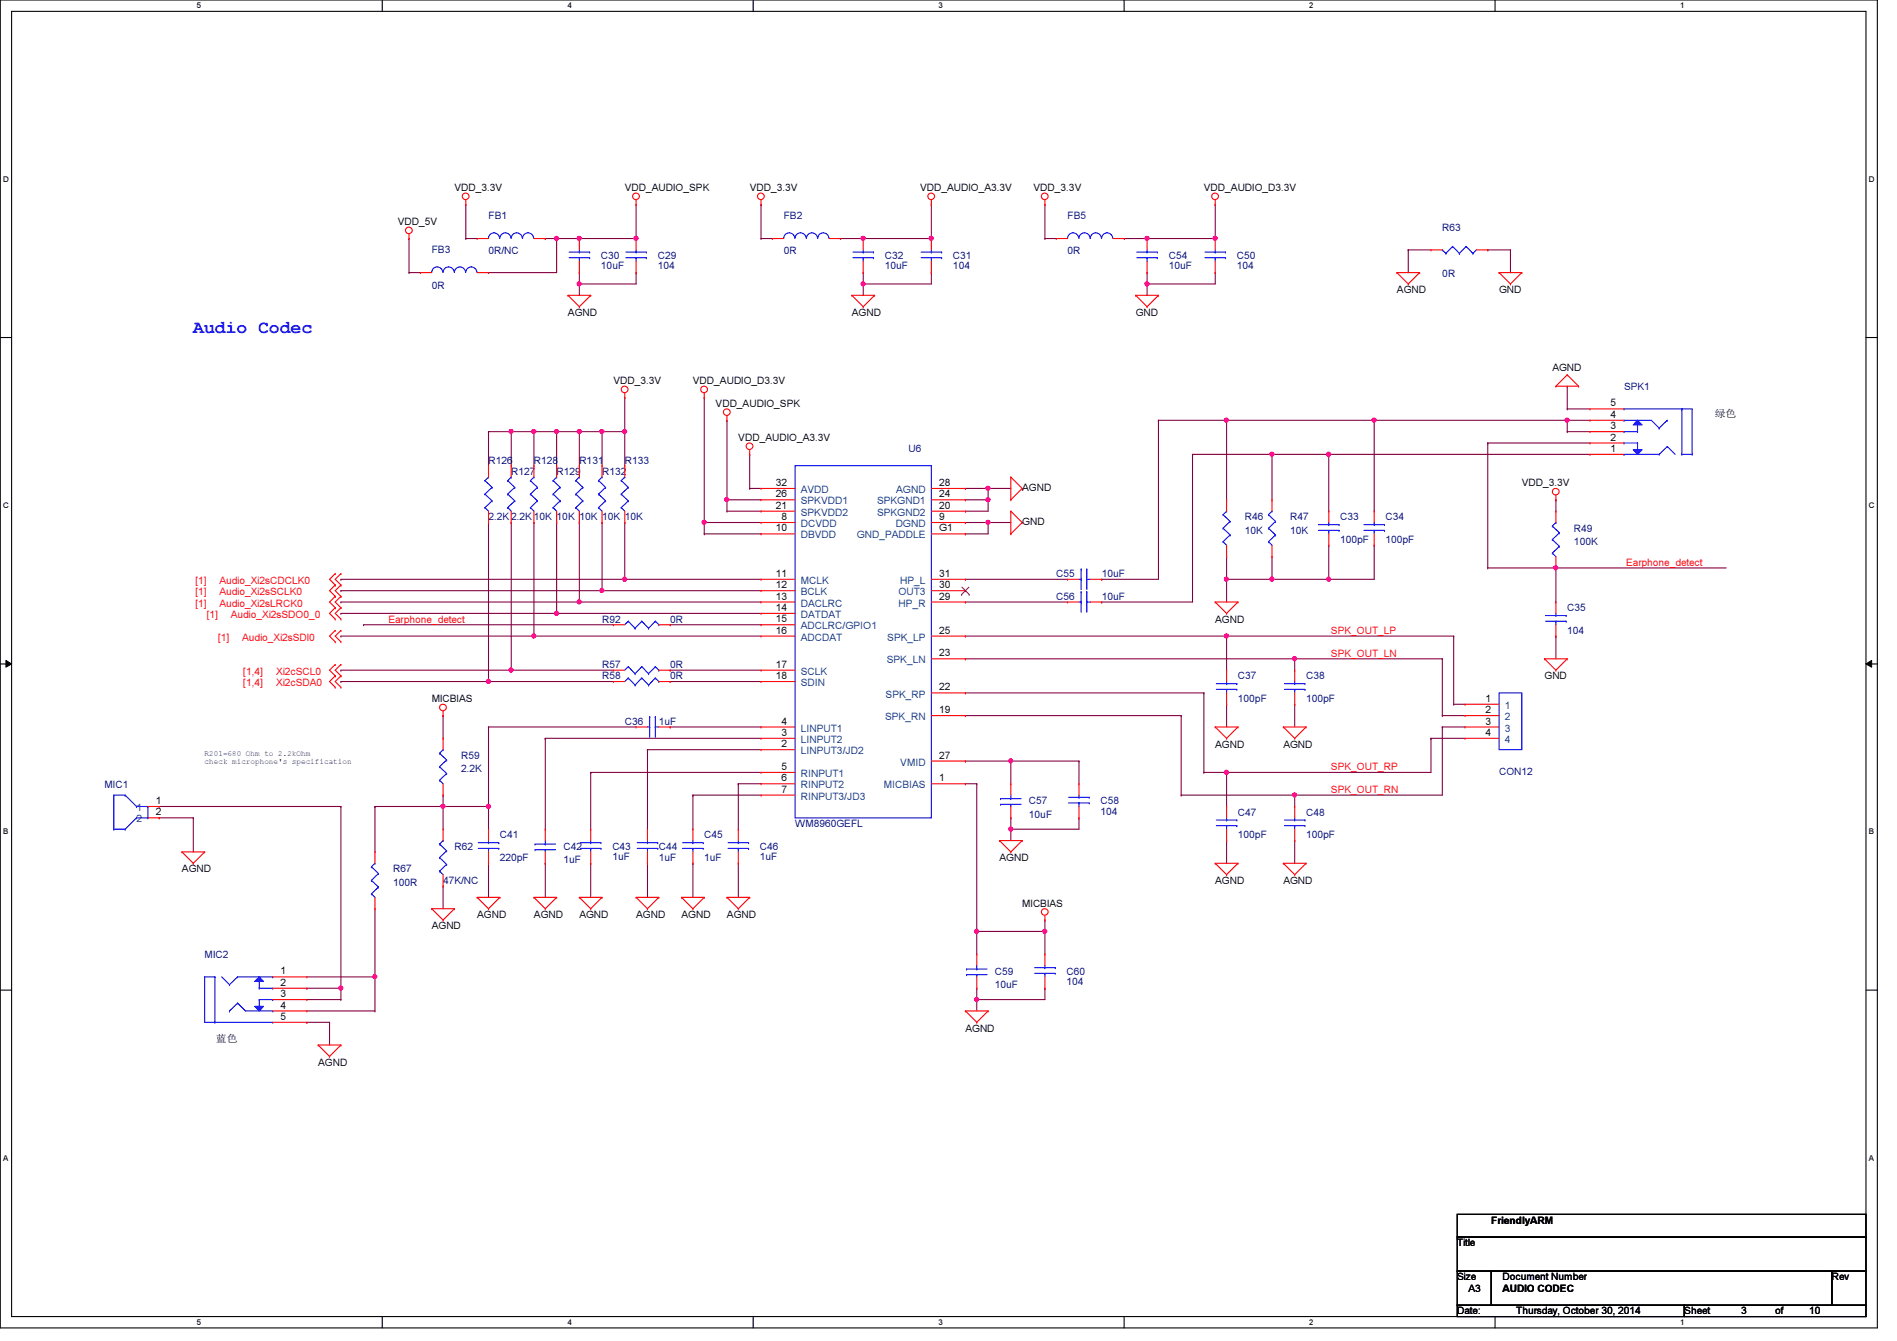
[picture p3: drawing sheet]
<svg xmlns="http://www.w3.org/2000/svg" width="297mm" height="210mm" viewBox="0 0 297 210" stroke-linecap="round" stroke-linejoin="round" font-family="sans-serif">
<defs><g id="words">
<text font-size="2.8" fill="#00f" x="30.3" y="52.2">Audio Codec</text>
<g font-size="1.6">
<text x="71.2" y="29.9">VDD_3.3V</text>
<text x="97.8" y="29.9">VDD_AUDIO_SPK</text>
<text x="117.4" y="29.9">VDD_3.3V</text>
<text x="144.1" y="29.9">VDD_AUDIO_A3.3V</text>
<text x="161.8" y="29.9">VDD_3.3V</text>
<text x="188.5" y="29.9">VDD_AUDIO_D3.3V</text>
<text x="62.3" y="35.2">VDD_5V</text>
<text x="218.7" y="45.9">AGND</text>
<text x="234.7" y="45.9">GND</text>
<text x="88.9" y="49.4">AGND</text>
<text x="133.4" y="49.4">AGND</text>
<text x="177.8" y="49.4">GND</text>
<text x="243.1" y="58">AGND</text>
<text x="96.1" y="60.1">VDD_3.3V</text>
<text x="108.5" y="60.1">VDD_AUDIO_D3.3V</text>
<text x="112.1" y="63.7">VDD_AUDIO_SPK</text>
<text x="252.2" y="65.4">4</text>
<text x="252.2" y="63.6">5</text>
<text x="268.5" y="65.2">绿绿</text>
<text x="115.6" y="69">VDD_AUDIO_A3.3V</text>
<text x="252.2" y="70.7">1</text>
<text x="252.2" y="69">2</text>
<text x="252.2" y="67.2">3</text>
<text x="121.5" y="76.1">32</text>
<text x="121.5" y="77.9">26</text>
<text x="147.1" y="77.9">24</text>
<text x="147.1" y="76.1">28</text>
<text x="160.1" y="76.8">AGND</text>
<text x="238.3" y="76.1">VDD_3.3V</text>
<text x="121.5" y="83.2">10</text>
<text x="121.5" y="79.6">21</text>
<text x="122.4" y="81.4">8</text>
<text x="147.1" y="79.6">20</text>
<text x="147.1" y="81.4">9</text>
<text x="147.1" y="83.2">G1</text>
<text x="160.1" y="82.2">GND</text>
<text x="121.5" y="90.3">11</text>
<text x="121.5" y="92.1">12</text>
<text x="121.5" y="93.9">13</text>
<text x="121.5" y="95.6">14</text>
<text x="147.1" y="92.1">30</text>
<text x="147.1" y="93.9">29</text>
<text x="147.1" y="90.3">31</text>
<text x="121.5" y="97.4">15</text>
<text x="121.5" y="99.2">16</text>
<text x="147.1" y="99.2">25</text>
<text x="190.3" y="97.5">AGND</text>
<text x="121.5" y="106.3">18</text>
<text x="121.5" y="104.5">17</text>
<text x="147.1" y="102.7">23</text>
<text x="241.8" y="106.3">GND</text>
<text x="67.6" y="109.9">MICBIAS</text>
<text x="122.4" y="113.4">4</text>
<text x="147.1" y="108.1">22</text>
<text x="147.1" y="111.6">19</text>
<text x="232.6" y="109.9">1</text>
<text x="232.6" y="111.6">2</text>
<text x="232.6" y="113.4">3</text>
<text x="122.4" y="115.2">3</text>
<text x="122.4" y="117">2</text>
<text x="147.1" y="118.7">27</text>
<text x="190.3" y="117">AGND</text>
<text x="201" y="117">AGND</text>
<text x="232.6" y="115.2">4</text>
<text x="24.4" y="125.9">1</text>
<text x="122.4" y="120.5">5</text>
<text x="122.4" y="122.3">6</text>
<text x="122.4" y="124.1">7</text>
<text x="147.1" y="122.3">1</text>
<text x="24.4" y="127.6">2</text>
<text x="28.5" y="136.6">AGND</text>
<text x="156.5" y="134.8">AGND</text>
<text x="74.7" y="143.7">AGND</text>
<text x="83.6" y="143.7">AGND</text>
<text x="90.7" y="143.7">AGND</text>
<text x="99.6" y="143.7">AGND</text>
<text x="106.7" y="143.7">AGND</text>
<text x="113.8" y="143.7">AGND</text>
<text x="160.1" y="141.9">MICBIAS</text>
<text x="190.3" y="138.3">AGND</text>
<text x="201" y="138.3">AGND</text>
<text x="67.6" y="145.5">AGND</text>
<text x="43.9" y="152.5">1</text>
<text x="43.9" y="154.3">2</text>
<text x="43.9" y="156.1">3</text>
<text x="43.9" y="157.9">4</text>
<text x="43.9" y="159.6">5</text>
<text x="151.2" y="161.5">AGND</text>
<text x="33.8" y="163">蓝绿</text>
<text x="49.8" y="166.8">AGND</text>
<text x="233.5" y="191.6">FriendlyARM</text>
<text x="228.2" y="195.1">Title</text>
<text x="228.2" y="200.4">Size</text>
<text x="230" y="202.2">A3</text>
<text x="235.3" y="202.2">AUDIO CODEC</text>
<text x="235.3" y="200.4">Document Number</text>
<text x="286.8" y="200.4">Rev</text>
<text x="228.2" y="205.7">Date:</text>
<text x="237.4" y="205.7">Thursday, October 30, 2014</text>
<text x="263.7" y="205.7">Sheet</text>
<text x="272.6" y="205.7">3</text>
<text x="278" y="205.7">of</text>
<text x="283.3" y="205.7">10</text>
</g>
<g font-size="1.6" fill="#000080">
<text x="76.5" y="34.3">FB1</text>
<text x="122.7" y="34.3">FB2</text>
<text x="167.2" y="34.3">FB5</text>
<text x="67.6" y="39.7">FB3</text>
<text x="76.5" y="39.8">0R/NC</text>
<text x="94.1" y="40.6">C30</text>
<text x="103" y="40.6">C29</text>
<text x="122.7" y="39.8">0R</text>
<text x="138.6" y="40.6">C32</text>
<text x="149.2" y="40.6">C31</text>
<text x="167.2" y="39.8">0R</text>
<text x="183" y="40.6">C54</text>
<text x="193.7" y="40.6">C50</text>
<text x="225.8" y="36.1">R63</text>
<text x="67.6" y="45.2">0R</text>
<text x="94.1" y="42.2">10uF</text>
<text x="103" y="42.2">104</text>
<text x="138.6" y="42.2">10uF</text>
<text x="149.2" y="42.2">104</text>
<text x="183" y="42.2">10uF</text>
<text x="193.7" y="42.2">104</text>
<text x="225.8" y="43.4">0R</text>
<text x="254.3" y="61">SPK1</text>
<text x="142.3" y="70.8">U6</text>
<text x="76.5" y="72.6">R126</text>
<text x="80" y="74.3">R127</text>
<text x="83.6" y="72.6">R128</text>
<text x="87.2" y="74.3">R129</text>
<text x="90.7" y="72.6">R131</text>
<text x="94.3" y="74.3">R132</text>
<text x="97.8" y="72.6">R133</text>
<text x="76.5" y="81.4">2.2K 2.2K 10K 10K 10K 10K 10K</text>
<text x="194.9" y="81.4">R46</text>
<text x="194.9" y="83.6">10K</text>
<text x="202" y="81.4">R47</text>
<text x="202" y="83.6">10K</text>
<text x="209.8" y="81.4">C33</text>
<text x="217" y="81.4">C34</text>
<text x="246.5" y="83.2">R49</text>
<text x="209.8" y="85">100pF</text>
<text x="217" y="85">100pF</text>
<text x="246.5" y="85.3">100K</text>
<text x="165.4" y="93.9">C56</text>
<text x="165.4" y="90.3">C55</text>
<text x="172.5" y="93.9">10uF</text>
<text x="172.5" y="90.3">10uF</text>
<text x="245.4" y="95.7">C35</text>
<text x="94.3" y="97.5">R92</text>
<text x="104.9" y="97.5">0R</text>
<text x="245.4" y="99.2">104</text>
<text x="94.3" y="106.3">R58</text>
<text x="94.3" y="104.6">R57</text>
<text x="104.9" y="106.3">0R</text>
<text x="104.9" y="104.6">0R</text>
<text x="193.8" y="106.3">C37</text>
<text x="204.5" y="106.3">C38</text>
<text x="97.8" y="113.5">C36</text>
<text x="103.2" y="113.5">1uF</text>
<text x="193.8" y="109.9">100pF</text>
<text x="204.5" y="109.9">100pF</text>
<text x="72.2" y="118.8">R59</text>
<text x="16.4" y="123.4">MIC1</text>
<text x="72.2" y="120.9">2.2K</text>
<text x="161.1" y="125.9">C57</text>
<text x="172.3" y="125.9">C58</text>
<text x="234.7" y="121.3">CON12</text>
<text x="78.3" y="131.2">C41</text>
<text x="110.3" y="131.2">C45</text>
<text x="124.5" y="129.5">WM8960GEFL</text>
<text x="161.1" y="128">10uF</text>
<text x="172.3" y="127.5">104</text>
<text x="193.8" y="127.7">C47</text>
<text x="193.8" y="131.2">100pF</text>
<text x="204.5" y="127.7">C48</text>
<text x="204.5" y="131.2">100pF</text>
<text x="61.5" y="136.6">R67</text>
<text x="71.2" y="133">R62</text>
<text x="78.3" y="134.8">220pF</text>
<text x="88.2" y="133">C42</text>
<text x="88.2" y="135.1">1uF</text>
<text x="95.9" y="133">C43</text>
<text x="95.9" y="134.6">1uF</text>
<text x="103.2" y="133">C44</text>
<text x="103.2" y="134.8">1uF</text>
<text x="110.3" y="134.8">1uF</text>
<text x="119" y="133">C46</text>
<text x="119" y="134.6">1uF</text>
<text x="61.5" y="138.7">100R</text>
<text x="69.4" y="138.3">47K/NC</text>
<text x="32" y="149.9">MIC2</text>
<text x="155.8" y="152.6">C59</text>
<text x="155.8" y="154.7">10uF</text>
<text x="167" y="152.6">C60</text>
<text x="167" y="154.2">104</text>
</g>
<g font-size="1.6" fill="#004080">
<text x="125.4" y="77.2">AVDD</text>
<text x="140.3" y="77.2">AGND</text>
<text x="125.4" y="82.5">DCVDD</text>
<text x="125.4" y="79">SPKVDD1</text>
<text x="125.4" y="80.7">SPKVDD2</text>
<text x="137.3" y="80.7">SPKGND2</text>
<text x="137.3" y="79">SPKGND1</text>
<text x="140.2" y="82.5">DGND</text>
<text x="125.4" y="84.3">DBVDD</text>
<text x="134.2" y="84.3">GND_PADDLE</text>
<text x="125.4" y="91.4">MCLK</text>
<text x="125.4" y="93.2">BCLK</text>
<text x="125.4" y="95">DACLRC</text>
<text x="140.7" y="93.2">OUT3</text>
<text x="140.7" y="95">HP_R</text>
<text x="141" y="91.4">HP_L</text>
<text x="125.4" y="96.7">DATDAT</text>
<text x="125.4" y="98.5">ADCLRC/GPIO1</text>
<text x="125.4" y="100.3">ADCDAT</text>
<text x="138.9" y="100.3">SPK_LP</text>
<text x="125.4" y="107.4">SDIN</text>
<text x="125.4" y="105.6">SCLK</text>
<text x="138.9" y="103.8">SPK_LN</text>
<text x="138.6" y="112.7">SPK_RN</text>
<text x="138.7" y="109.2">SPK_RP</text>
<text x="235.6" y="111">1</text>
<text x="235.6" y="112.7">2</text>
<text x="125.4" y="114.5">LINPUT1</text>
<text x="125.4" y="116.3">LINPUT2</text>
<text x="125.4" y="118.1">LINPUT3/JD2</text>
<text x="141" y="119.8">VMID</text>
<text x="235.6" y="114.5">3</text>
<text x="235.6" y="116.3">4</text>
<text x="125.4" y="121.6">RINPUT1</text>
<text x="125.4" y="123.4">RINPUT2</text>
<text x="125.4" y="125.2">RINPUT3/JD3</text>
<text x="138.4" y="123.4">MICBIAS</text>
<text x="21.4" y="127">1</text>
<text x="21.4" y="128.7">2</text>
</g>
<g font-size="1.6" fill="#f00">
<text x="254.6" y="88.6">Earphone_detect</text>
<text x="30.6" y="91.4">[1]</text>
<text x="30.6" y="93.2">[1]</text>
<text x="30.6" y="95">[1]</text>
<text x="34.4" y="91.4">Audio_Xi2sCDCLK0</text>
<text x="34.4" y="93.2">Audio_Xi2sSCLK0</text>
<text x="34.4" y="95">Audio_Xi2sLRCK0</text>
<text x="32.4" y="96.7">[1]</text>
<text x="34.2" y="100.3">[1]</text>
<text x="36.1" y="96.7">Audio_Xi2sSDO0_0</text>
<text x="37.9" y="100.3">Audio_Xi2sSDI0</text>
<text x="60.8" y="97.5">Earphone_detect</text>
<text x="208.4" y="99.2">SPK_OUT_LP</text>
<text x="38.1" y="105.6">[1,4]</text>
<text x="38.1" y="107.4">[1,4]</text>
<text x="43.3" y="105.6">Xi2cSCL0</text>
<text x="43.3" y="107.4">Xi2cSDA0</text>
<text x="208.4" y="102.8">SPK_OUT_LN</text>
<text x="208.4" y="120.6">SPK_OUT_RP</text>
<text x="208.4" y="124.1">SPK_OUT_RN</text>
</g>
<g font-size="1.3">
<text x="30.8" y="1.3">5</text>
<text x="88.9" y="1.3">4</text>
<text x="146.9" y="1.3">3</text>
<text x="205" y="1.3">2</text>
<text x="263.1" y="1.3">1</text>
<text x=".5" y="28.4">D</text>
<text x="292.6" y="28.4">D</text>
<text x=".5" y="79.5">C</text>
<text x="292.6" y="79.5">C</text>
<text x=".5" y="130.6">B</text>
<text x="292.6" y="130.6">B</text>
<text x=".5" y="181.7">A</text>
<text x="292.6" y="181.7">A</text>
<text x="30.8" y="207.4">5</text>
<text x="88.9" y="207.4">4</text>
<text x="146.9" y="207.4">3</text>
<text x="205" y="207.4">2</text>
<text x="263.1" y="207.4">1</text>
</g>
<g font-size="1.2">
<text x="32" y="118.4">R201=680 Ohm to 2.2kOhm</text>
<text x="32" y="119.6">check microphone's specification</text>
</g>
</g></defs>
<path d="M0 0h294v207.9h-294zM1.8 1.8h290.4v204.3h-290.4z" fill="none" stroke="#000" stroke-width=".17"/>
<g fill="#fff">
<path d="M30.8 .2h.7v1.4h-.7z"/>
<path d="M30.8 206.2h.7v1.4h-.7z"/>
</g>
<path d="M59.9 0v1.8M59.9 206.1v1.8" fill="none" stroke="#000" stroke-width=".17"/>
<g fill="#fff">
<path d="M88.9 .2h.6v1.4h-.6z"/>
<path d="M88.9 206.2h.6v1.4h-.6z"/>
</g>
<path d="M117.9 0v1.8M117.9 206.1v1.8" fill="none" stroke="#000" stroke-width=".17"/>
<g fill="#fff">
<path d="M146.9 .2h.7v1.4h-.7z"/>
<path d="M146.9 206.2h.7v1.4h-.7z"/>
</g>
<path d="M176 0v1.8M176 206.1v1.8" fill="none" stroke="#000" stroke-width=".17"/>
<g fill="#fff">
<path d="M205 .2h.7v1.4h-.7z"/>
<path d="M205 206.2h.7v1.4h-.7z"/>
</g>
<path d="M234.1 0v1.8M234.1 206.1v1.8" fill="none" stroke="#000" stroke-width=".17"/>
<g fill="#fff">
<path d="M263.1 .2h.7v1.4h-.7z"/>
<path d="M263.1 206.2h.7v1.4h-.7z"/>
<path d="M.5 27.3h.9v1.4h-.9z"/>
<path d="M292.6 27.3h.9v1.4h-.9z"/>
<path d="M.5 78.4h.9v1.4h-.9z"/>
<path d="M292.6 78.4h.9v1.4h-.9z"/>
</g>
<path d="M0 52.8h1.8M292.2 52.8h1.8" fill="none" stroke="#000" stroke-width=".17"/>
<g fill="#fff">
<path d="M.5 129.5h.8v1.4h-.8z"/>
<path d="M292.6 129.5h.9v1.4h-.9z"/>
</g>
<path d="M0 103.9h1.8M292.2 103.9h1.8" fill="none" stroke="#000" stroke-width=".17"/>
<path d="M.9 103.4l.9 .5-.9 .5zM292.2 103.9l.9-.5v1z" fill="#000"/>
<path d="M.9 103.4l.9 .5-.9 .5zM292.2 103.9l.9-.5v1z" fill="none" stroke="#000" stroke-width=".16"/>
<g fill="#fff">
<path d="M.5 180.5h.8v1.4h-.8z"/>
<path d="M292.6 180.5h.9v1.4h-.9z"/>
</g>
<path d="M0 155h1.8M292.2 155h1.8" fill="none" stroke="#000" stroke-width=".17"/>
<path d="M94.3 92.5h.1M94.3 81.8h.1M94.3 92.5h24.9M94.3 81.8v10.7M97.8 90.7h.1M97.8 81.8h.1M97.8 90.7h21.4M97.8 81.8v8.9M104.9 104.9h.1M104.9 106.7h.1M104.9 104.9h14.3M104.9 106.7h14.3" fill="none" stroke="#800040" stroke-width=".17"/>
<circle cx="94.2" cy="92.4" r=".32" fill="#f0f"/>
<circle cx="94.2" cy="92.4" r=".32" fill="none" stroke="#f0f" stroke-width=".17"/>
<path d="M90.7 94.2h.1M90.7 81.8h.1M90.7 94.2h28.5M90.7 81.8v12.4" fill="none" stroke="#800040" stroke-width=".17"/>
<circle cx="90.7" cy="94.2" r=".32" fill="#f0f"/>
<circle cx="90.7" cy="94.2" r=".32" fill="none" stroke="#f0f" stroke-width=".17"/>
<path d="M87.2 96h.1M87.2 81.8h.1M87.2 96h32M87.2 81.8v14.2" fill="none" stroke="#800040" stroke-width=".17"/>
<circle cx="87.1" cy="96" r=".32" fill="#f0f"/>
<circle cx="87.1" cy="96" r=".32" fill="none" stroke="#f0f" stroke-width=".17"/>
<path d="M83.6 99.6h.1M83.6 81.8h.1M83.6 99.6h35.6M83.6 81.8v17.8" fill="none" stroke="#800040" stroke-width=".17"/>
<circle cx="83.6" cy="99.5" r=".32" fill="#f0f"/>
<circle cx="83.6" cy="99.5" r=".32" fill="none" stroke="#f0f" stroke-width=".17"/>
<path d="M80 81.8h.1M80 81.8v23.1M80 104.9h.1M80 104.9h16.1" fill="none" stroke="#800040" stroke-width=".17"/>
<circle cx="80" cy="104.9" r=".32" fill="#f0f"/>
<circle cx="80" cy="104.9" r=".32" fill="none" stroke="#f0f" stroke-width=".17"/>
<path d="M76.5 81.8h.1M76.5 81.8v24.9M76.5 106.7h.1M76.5 106.7h19.6" fill="none" stroke="#800040" stroke-width=".17"/>
<circle cx="76.5" cy="106.7" r=".32" fill="#f0f"/>
<circle cx="76.5" cy="106.7" r=".32" fill="none" stroke="#f0f" stroke-width=".17"/>
<g fill="none" stroke="#800040" stroke-width=".17">
<path d="M192.1 65.8h.1M192.1 65.8v12.4M199.2 71.1h.1M199.2 71.1v7.1M192.1 90.7h.1M192.1 90.7v3.5M199.2 87.1h.1M199.2 87.1v3.6h-7.1M69.4 112h.1M69.4 112v3.6M76.5 113.8h.1M76.5 113.8h23.1"/>
<path d="M101.4 117.3h.1M101.4 117.3h17.8M101.4 117.3v12.5M104.9 113.8h.1M104.9 113.8h14.3M24.9 128h.1M24.9 128h5.4M30.3 128h.1M30.3 128v5.3M69.4 138.7h.1M69.4 138.7v3.5M76.5 126.2h.1"/>
<path d="M76.5 135.1h.1M76.5 126.2v3.6M76.5 135.1v5.4M92.5 120.9h.1M92.5 135.1h.1M92.5 120.9h26.7M92.5 120.9v8.9M92.5 135.1v5.4M101.4 135.1h.1M101.4 135.1v5.4M108.5 124.5h.1M108.5 135.1h.1"/>
<path d="M108.5 124.5h10.7M108.5 124.5v5.3M108.5 135.1v5.4M115.6 122.7h.1M115.6 135.1h.1M115.6 122.7h3.6M115.6 122.7v7.1M115.6 135.1v5.4"/>
</g>
<circle cx="192" cy="90.7" r=".32" fill="#f0f"/>
<circle cx="192" cy="90.7" r=".32" fill="none" stroke="#f0f" stroke-width=".17"/>
<path d="M208.1 71.1h.1M208.1 71.1v8.9M215.2 65.8h.1M215.2 65.8v14.2M245.4 65.8h.1M245.4 65.8h3.6" fill="none" stroke="#800040" stroke-width=".17"/>
<circle cx="245.4" cy="65.8" r=".32" fill="#f0f"/>
<circle cx="245.4" cy="65.8" r=".32" fill="none" stroke="#f0f" stroke-width=".17"/>
<path d="M199.2 90.7h.1M208.1 85.3h.1M208.1 85.3v5.4h-8.9" fill="none" stroke="#800040" stroke-width=".17"/>
<circle cx="208" cy="90.7" r=".32" fill="#f0f"/>
<circle cx="208" cy="90.7" r=".32" fill="none" stroke="#f0f" stroke-width=".17"/>
<circle cx="199.2" cy="90.7" r=".32" fill="#f0f"/>
<circle cx="199.2" cy="90.7" r=".32" fill="none" stroke="#f0f" stroke-width=".17"/>
<path d="M233 69.3h.1M233 69.3h16M233 69.3v19.6M243.6 78.2h.1M243.6 78.2v1.8M208.1 90.7h.1M215.2 85.3h.1M215.2 85.3v5.4h-7.1M243.6 88.9h.1M243.6 88.9h26.7" fill="none" stroke="#800040" stroke-width=".17"/>
<circle cx="243.6" cy="88.9" r=".32" fill="#f0f"/>
<circle cx="243.6" cy="88.9" r=".32" fill="none" stroke="#f0f" stroke-width=".17"/>
<path d="M220.5 39.1h.1M220.5 39.1h3.6M220.5 39.1v3.6M53.4 90.7h.1M53.4 90.7h44.4M243.6 88.9h.1M243.6 99.6h.1M243.6 88.9v5.3M243.6 99.6v3.5" fill="none" stroke="#800040" stroke-width=".17"/>
<circle cx="97.8" cy="90.7" r=".32" fill="#f0f"/>
<circle cx="97.8" cy="90.7" r=".32" fill="none" stroke="#f0f" stroke-width=".17"/>
<g fill="none" stroke="#800040" stroke-width=".17">
<path d="M90.7 37.3h.1M90.7 37.3h8.9M53.4 92.5h.1M53.4 94.2h.1M53.4 96h.1M53.4 99.6h.1M53.4 92.5h40.9M53.4 94.2h37.3M53.4 96h33.8M53.4 99.6h30.2M104.9 97.8h.1M104.9 97.8h14.3"/>
<path d="M192.1 87.1h.1M192.1 87.1v3.6M233 88.9h.1M233 88.9h10.6M53.4 104.9h.1M53.4 106.7h.1M53.4 104.9h26.6M53.4 106.7h23.1M85.4 115.6h.1M85.4 115.6h33.8M85.4 115.6v14.2M85.4 135.1h.1"/>
<path d="M85.4 135.1v5.4M48 160h.1M48 160h3.6M51.6 160h.1M51.6 160v3.6"/>
</g>
<circle cx="99.6" cy="37.3" r=".32" fill="#f0f"/>
<circle cx="99.6" cy="37.3" r=".32" fill="none" stroke="#f0f" stroke-width=".17"/>
<path d="M90.7 44.4h.1M90.7 44.4v1.8M99.6 42.7h.1M99.6 42.7v1.7h-8.9" fill="none" stroke="#800040" stroke-width=".17"/>
<circle cx="90.7" cy="44.4" r=".32" fill="#f0f"/>
<circle cx="90.7" cy="44.4" r=".32" fill="none" stroke="#f0f" stroke-width=".17"/>
<path d="M72.9 37.3h.1M72.9 32h.1M72.9 37.3h1.8M72.9 32v5.3M87.2 37.3h.1M87.2 37.3h3.5M90.7 42.7h.1M90.7 42.7v1.7" fill="none" stroke="#800040" stroke-width=".17"/>
<circle cx="90.7" cy="37.3" r=".32" fill="#f0f"/>
<circle cx="90.7" cy="37.3" r=".32" fill="none" stroke="#f0f" stroke-width=".17"/>
<path d="M99.6 32h.1M99.6 32v5.3M131.6 37.3h.1M131.6 37.3h3.6" fill="none" stroke="#800040" stroke-width=".17"/>
<circle cx="135.1" cy="37.3" r=".32" fill="#f0f"/>
<circle cx="135.1" cy="37.3" r=".32" fill="none" stroke="#f0f" stroke-width=".17"/>
<path d="M135.2 37.3h.1M145.8 32h.1M145.8 32v5.3h-10.6" fill="none" stroke="#800040" stroke-width=".17"/>
<circle cx="145.8" cy="37.3" r=".32" fill="#f0f"/>
<circle cx="145.8" cy="37.3" r=".32" fill="none" stroke="#f0f" stroke-width=".17"/>
<path d="M135.2 44.4h.1M135.2 44.4v1.8M145.8 42.7h.1M145.8 42.7v1.7h-10.6" fill="none" stroke="#800040" stroke-width=".17"/>
<circle cx="135.1" cy="44.4" r=".32" fill="#f0f"/>
<circle cx="135.1" cy="44.4" r=".32" fill="none" stroke="#f0f" stroke-width=".17"/>
<g fill="none" stroke="#800040" stroke-width=".17">
<path d="M64 37.3h.1M64 37.3v5.4M87.2 37.3h.1M87.2 37.3v5.4h-10.7M119.2 37.3h.1M119.2 32h.1M119.2 37.3h1.7M119.2 32v5.3M64 42.7h.1M64 42.7h1.8M76.5 42.7h.1M135.2 42.7h.1"/>
<path d="M135.2 42.7v1.7"/>
</g>
<circle cx="87.1" cy="37.3" r=".32" fill="#f0f"/>
<circle cx="87.1" cy="37.3" r=".32" fill="none" stroke="#f0f" stroke-width=".17"/>
<path d="M85.4 37.3h.1M85.4 37.3h1.8M176.1 37.3h.1M176.1 37.3h3.5" fill="none" stroke="#800040" stroke-width=".17"/>
<circle cx="179.6" cy="37.3" r=".32" fill="#f0f"/>
<circle cx="179.6" cy="37.3" r=".32" fill="none" stroke="#f0f" stroke-width=".17"/>
<path d="M179.6 37.3h.1M190.3 32h.1M190.3 32v5.3h-10.7" fill="none" stroke="#800040" stroke-width=".17"/>
<circle cx="190.3" cy="37.3" r=".32" fill="#f0f"/>
<circle cx="190.3" cy="37.3" r=".32" fill="none" stroke="#f0f" stroke-width=".17"/>
<path d="M179.6 44.4h.1M179.6 44.4v1.8M190.3 42.7h.1M190.3 42.7v1.7h-10.7" fill="none" stroke="#800040" stroke-width=".17"/>
<circle cx="179.6" cy="44.4" r=".32" fill="#f0f"/>
<circle cx="179.6" cy="44.4" r=".32" fill="none" stroke="#f0f" stroke-width=".17"/>
<path d="M163.6 37.3h.1M163.6 32h.1M163.6 37.3h1.8M163.6 32v5.3M179.6 42.7h.1M179.6 42.7v1.7M113.8 78.2h.1M113.8 78.2h5.4M117.4 76.5h.1M117.4 71.1h.1M117.4 76.5h1.8M117.4 71.1v5.4" fill="none" stroke="#800040" stroke-width=".17"/>
<circle cx="113.8" cy="78.2" r=".32" fill="#f0f"/>
<circle cx="113.8" cy="78.2" r=".32" fill="none" stroke="#f0f" stroke-width=".17"/>
<path d="M113.8 65.8h.1M113.8 78.2h.1M113.8 65.8v14.2M110.3 83.6h.1M110.3 81.8h.1M110.3 83.6h8.9M110.3 81.8v1.8M110.3 81.8h8.9M113.8 80h.1M113.8 80h5.4" fill="none" stroke="#800040" stroke-width=".17"/>
<circle cx="110.3" cy="81.8" r=".32" fill="#f0f"/>
<circle cx="110.3" cy="81.8" r=".32" fill="none" stroke="#f0f" stroke-width=".17"/>
<path d="M110.3 62.2h.1M110.3 62.2v19.6M154.7 76.5h.1M154.7 76.5h3.6" fill="none" stroke="#800040" stroke-width=".17"/>
<circle cx="154.7" cy="76.4" r=".32" fill="#f0f"/>
<circle cx="154.7" cy="76.4" r=".32" fill="none" stroke="#f0f" stroke-width=".17"/>
<path d="M151.2 78.2h.1M151.2 78.2h3.5M154.7 78.2h.1M154.7 78.2v1.8" fill="none" stroke="#800040" stroke-width=".17"/>
<circle cx="154.7" cy="78.2" r=".32" fill="#f0f"/>
<circle cx="154.7" cy="78.2" r=".32" fill="none" stroke="#f0f" stroke-width=".17"/>
<path d="M151.2 76.5h.1M151.2 76.5h3.5M151.2 80h.1M151.2 80h3.5M154.7 81.8h.1M154.7 81.8h3.6" fill="none" stroke="#800040" stroke-width=".17"/>
<circle cx="154.7" cy="81.8" r=".32" fill="#f0f"/>
<circle cx="154.7" cy="81.8" r=".32" fill="none" stroke="#f0f" stroke-width=".17"/>
<path d="M94.3 67.6h.1M94.3 67.6v5.3M94.3 67.6h3.5M97.8 62.2h.1M97.8 67.6h.1M97.8 62.2v10.7M151.2 83.6h.1M154.7 81.8h.1M154.7 81.8v1.8h-3.5" fill="none" stroke="#800040" stroke-width=".17"/>
<circle cx="97.8" cy="67.5" r=".32" fill="#f0f"/>
<circle cx="97.8" cy="67.5" r=".32" fill="none" stroke="#f0f" stroke-width=".17"/>
<circle cx="94.2" cy="67.5" r=".32" fill="#f0f"/>
<circle cx="94.2" cy="67.5" r=".32" fill="none" stroke="#f0f" stroke-width=".17"/>
<path d="M76.5 67.6h.1M76.5 67.6v5.3M76.5 67.6h3.5M80 67.6h.1M80 67.6v5.3M83.6 67.6h.1M83.6 67.6v5.3" fill="none" stroke="#800040" stroke-width=".17"/>
<circle cx="83.6" cy="67.5" r=".32" fill="#f0f"/>
<circle cx="83.6" cy="67.5" r=".32" fill="none" stroke="#f0f" stroke-width=".17"/>
<path d="M80 67.6h.1M80 67.6h3.6" fill="none" stroke="#800040" stroke-width=".17"/>
<circle cx="80" cy="67.5" r=".32" fill="#f0f"/>
<circle cx="80" cy="67.5" r=".32" fill="none" stroke="#f0f" stroke-width=".17"/>
<path d="M90.7 67.6h.1M90.7 67.6v5.3" fill="none" stroke="#800040" stroke-width=".17"/>
<circle cx="90.7" cy="67.5" r=".32" fill="#f0f"/>
<circle cx="90.7" cy="67.5" r=".32" fill="none" stroke="#f0f" stroke-width=".17"/>
<path d="M87.2 67.6h.1M87.2 67.6h3.5M87.2 67.6v5.3" fill="none" stroke="#800040" stroke-width=".17"/>
<circle cx="87.1" cy="67.5" r=".32" fill="#f0f"/>
<circle cx="87.1" cy="67.5" r=".32" fill="none" stroke="#f0f" stroke-width=".17"/>
<g fill="none" stroke="#800040" stroke-width=".17">
<path d="M83.6 67.6h.1M83.6 67.6h3.6M181.4 65.8h.1M181.4 65.8v24.9h-8.9M192.1 65.8h.1M192.1 65.8h23.1M56.9 97.8h.1M56.9 97.8h39.2M151.2 90.7h.1M151.2 94.2h.1M151.2 90.7h16M151.2 94.2h16"/>
<path d="M172.5 90.7h.1"/>
</g>
<circle cx="192" cy="65.8" r=".32" fill="#f0f"/>
<circle cx="192" cy="65.8" r=".32" fill="none" stroke="#f0f" stroke-width=".17"/>
<path d="M186.7 71.1h.1M186.7 71.1v23.1h-14.2M186.7 71.1h12.5M208.1 71.1h.1M208.1 71.1h40.9M172.5 94.2h.1" fill="none" stroke="#800040" stroke-width=".17"/>
<circle cx="208" cy="71.1" r=".32" fill="#f0f"/>
<circle cx="208" cy="71.1" r=".32" fill="none" stroke="#f0f" stroke-width=".17"/>
<path d="M215.2 65.8h.1M215.2 65.8h30.2M245.4 60.5h.1M245.4 64h.1M245.4 67.6h.1M245.4 65.8h.1M245.4 60.5v3.5M245.4 65.8v1.8M245.4 64h3.6M245.4 67.6h3.6" fill="none" stroke="#800040" stroke-width=".17"/>
<circle cx="215.2" cy="65.8" r=".32" fill="#f0f"/>
<circle cx="215.2" cy="65.8" r=".32" fill="none" stroke="#f0f" stroke-width=".17"/>
<path d="M192.1 99.6h.1M192.1 99.6h35.5" fill="none" stroke="#800040" stroke-width=".17"/>
<circle cx="192" cy="99.5" r=".32" fill="#f0f"/>
<circle cx="192" cy="99.5" r=".32" fill="none" stroke="#f0f" stroke-width=".17"/>
<path d="M202.7 103.1h.1M202.7 103.1h23.1" fill="none" stroke="#800040" stroke-width=".17"/>
<circle cx="202.7" cy="103.1" r=".32" fill="#f0f"/>
<circle cx="202.7" cy="103.1" r=".32" fill="none" stroke="#f0f" stroke-width=".17"/>
<g fill="none" stroke="#800040" stroke-width=".17">
<path d="M192.1 99.6h.1M192.1 99.6v5.3M151.2 108.5h.1M151.2 108.5h37.3M188.5 108.5h.1M188.5 108.5v12.4M192.1 110.2h.1M192.1 110.2v3.6M202.7 103.1h.1M202.7 110.2h.1M202.7 103.1v1.8M202.7 110.2v3.6"/>
<path d="M192.1 131.6h.1M192.1 120.9h.1M192.1 131.6v3.5M192.1 120.9h32M202.7 131.6h.1M202.7 131.6v3.5"/>
</g>
<circle cx="192" cy="120.9" r=".32" fill="#f0f"/>
<circle cx="192" cy="120.9" r=".32" fill="none" stroke="#f0f" stroke-width=".17"/>
<path d="M151.2 112h.1M151.2 112h33.8M185 112h.1M185 112v12.5M202.7 124.5h.1M202.7 124.5h23.1" fill="none" stroke="#800040" stroke-width=".17"/>
<circle cx="202.7" cy="124.4" r=".32" fill="#f0f"/>
<circle cx="202.7" cy="124.4" r=".32" fill="none" stroke="#f0f" stroke-width=".17"/>
<g fill="none" stroke="#800040" stroke-width=".17">
<path d="M227.6 99.6h.1M227.6 99.6v10.6M158.3 119.1h.1M158.3 119.1h10.6M224.1 115.6h.1M224.1 115.6v5.3M224.1 115.6h5.3M225.8 103.1h.1M225.8 112h.1M225.8 113.8h.1M225.8 103.1v8.9M225.8 113.8v10.7"/>
<path d="M225.8 112h3.6M225.8 113.8h3.6M227.6 110.2h.1M227.6 110.2h1.8M192.1 120.9h.1M192.1 120.9v5.3M202.7 124.5h.1M202.7 124.5v1.7"/>
</g>
<circle cx="158.3" cy="119.1" r=".32" fill="#f0f"/>
<circle cx="158.3" cy="119.1" r=".32" fill="none" stroke="#f0f" stroke-width=".17"/>
<path d="M158.3 119.1h.1M158.3 119.1v3.6M158.3 129.8h.1M158.3 129.8v1.8" fill="none" stroke="#800040" stroke-width=".17"/>
<circle cx="158.3" cy="129.8" r=".32" fill="#f0f"/>
<circle cx="158.3" cy="129.8" r=".32" fill="none" stroke="#f0f" stroke-width=".17"/>
<path d="M168.9 119.1h.1M168.9 119.1v3.6M158.3 129.8h.1M168.9 128h.1M168.9 128v1.8h-10.6M152.9 145.8h.1M152.9 145.8v3.6" fill="none" stroke="#800040" stroke-width=".17"/>
<circle cx="152.9" cy="145.8" r=".32" fill="#f0f"/>
<circle cx="152.9" cy="145.8" r=".32" fill="none" stroke="#f0f" stroke-width=".17"/>
<path d="M152.9 156.5h.1M152.9 156.5v1.7" fill="none" stroke="#800040" stroke-width=".17"/>
<circle cx="152.9" cy="156.4" r=".32" fill="#f0f"/>
<circle cx="152.9" cy="156.4" r=".32" fill="none" stroke="#f0f" stroke-width=".17"/>
<path d="M152.9 156.5h.1M163.6 154.7h.1M163.6 145.8h.1M163.6 154.7v1.8h-10.7M163.6 145.8v3.6" fill="none" stroke="#800040" stroke-width=".17"/>
<circle cx="163.6" cy="145.8" r=".32" fill="#f0f"/>
<circle cx="163.6" cy="145.8" r=".32" fill="none" stroke="#f0f" stroke-width=".17"/>
<g fill="none" stroke="#800040" stroke-width=".17">
<path d="M233 39.1h.1M233 39.1h3.5M236.5 39.1h.1M236.5 39.1v3.6M90.7 67.6h.1M90.7 67.6h3.6M199.2 71.1h.1M199.2 71.1h8.9M151.2 122.7h.1M151.2 122.7h1.7M152.9 122.7h.1M152.9 122.7v23.1"/>
<path d="M185 124.5h.1M185 124.5h17.7M152.9 154.7h.1M152.9 145.8h.1M152.9 154.7v1.8M163.6 144h.1M163.6 144v1.8h-10.7"/>
</g>
<circle cx="199.2" cy="71.1" r=".32" fill="#f0f"/>
<circle cx="199.2" cy="71.1" r=".32" fill="none" stroke="#f0f" stroke-width=".17"/>
<g fill="none" stroke="#800040" stroke-width=".17">
<path d="M154.7 76.5h.1M154.7 76.5v1.7M181.4 65.8h.1M181.4 65.8h10.7M151.2 99.6h.1M151.2 81.8h.1M151.2 99.6h40.9M151.2 81.8h3.5M151.2 119.1h.1M151.2 103.1h.1M151.2 119.1h7.1M151.2 103.1h51.5"/>
<path d="M158.3 128h.1M158.3 128v1.8M188.5 120.9h.1M188.5 120.9h3.6M48 152.9h10.7M48 158.2h10.7M58.7 152.9h.1M58.7 142.2h.1M58.7 158.2h.1M58.7 142.2v16"/>
</g>
<circle cx="58.7" cy="152.9" r=".32" fill="#f0f"/>
<circle cx="58.7" cy="152.9" r=".32" fill="none" stroke="#f0f" stroke-width=".17"/>
<path d="M24.9 126.2h28.5M53.4 126.2h.1M53.4 126.2v28.5M53.4 154.7h.1" fill="none" stroke="#800040" stroke-width=".17"/>
<circle cx="53.4" cy="154.7" r=".32" fill="#f0f"/>
<circle cx="53.4" cy="154.7" r=".32" fill="none" stroke="#f0f" stroke-width=".17"/>
<path d="M69.4 126.2h.1M69.4 126.2h7.1M48 154.7h.1M48 154.7h5.4M48 156.5h5.4M53.4 156.5h.1M53.4 154.7h.1M53.4 154.7v1.8" fill="none" stroke="#800040" stroke-width=".17"/>
<circle cx="76.5" cy="126.2" r=".32" fill="#f0f"/>
<circle cx="76.5" cy="126.2" r=".32" fill="none" stroke="#f0f" stroke-width=".17"/>
<circle cx="69.4" cy="126.2" r=".32" fill="#f0f"/>
<circle cx="69.4" cy="126.2" r=".32" fill="none" stroke="#f0f" stroke-width=".17"/>
<path d="M76.5 113.8h.1M76.5 113.8v12.4M58.7 126.2h.1M58.7 126.2h10.7M58.7 126.2v7.1M69.4 126.2h.1M69.4 124.5h.1M69.4 124.5v5.3" fill="none" stroke="#800040" stroke-width=".17"/>
<g fill="none" stroke="#f00" stroke-width=".17">
<path d="M64 37.3h.1M64 36.6v.7M72.9 32h.1M72.9 31.3v.7M99.6 32h.1M99.6 37.3h.1M99.6 31.3v.7M99.6 37.3v1.8M119.2 32h.1M119.2 31.3v.7M135.2 37.3h.1M135.2 37.3v1.8"/>
<path d="M145.8 32h.1M145.8 31.3v.7M163.6 32h.1M163.6 31.3v.7M190.3 32h.1M190.3 31.3v.7M88.9 46.2h.1M88.9 46.2h3.6M88.9 46.2l1.8 1.8M90.7 48h.1M92.5 46.2h.1M92.5 46.2l-1.8 1.8"/>
<path d="M99.6 42.7h.1M99.6 40.9v1.8M133.4 46.2h.1M133.4 46.2h3.5M133.4 46.2l1.8 1.8M135.2 48h.1M135.2 42.7h.1M135.2 40.9v1.8M136.9 46.2h.1M136.9 46.2l-1.7 1.8M177.8 46.2h.1M177.8 46.2h3.6"/>
<path d="M177.8 46.2l1.8 1.8M179.6 48h.1M181.4 46.2h.1M181.4 46.2l-1.8 1.8M218.7 42.7h.1M218.7 42.7h3.6M218.7 42.7l1.8 1.7M220.5 44.4h.1M222.3 42.7h.1M222.3 42.7l-1.8 1.7M234.7 42.7h.1M234.7 42.7h3.6"/>
<path d="M234.7 42.7l1.8 1.7M236.5 44.4h.1M238.3 42.7h.1M238.3 42.7l-1.8 1.7M245.4 58.7h.1M245.4 58.7l-1.8 1.8M245.4 58.7l1.8 1.8M97.8 62.2h.1M97.8 61.5v.7M110.3 62.2h.1M110.3 61.5v.7M113.8 65.8h.1"/>
<path d="M113.8 65.1v.7M117.4 71.1h.1M117.4 70.4v.7M158.3 74.7h.1M158.3 78.2h.1M158.3 74.7v3.5M158.3 74.7l1.8 1.8M160.1 76.5h.1M160.1 76.5l-1.8 1.7M243.6 60.5h.1M243.6 78.2h.1M243.6 60.5h3.6"/>
<path d="M243.6 77.5v.7M247.2 60.5h.1M52.5 89.8h.1M52.5 91.6h.1M52.5 93.3h.1M52.5 95.1h.1M52.5 96.9h.1M52.5 98.7h.1M52.5 89.8l-.9 .9 .9 .9M52.5 91.6l-.9 .9 .9 .8M52.5 93.3l-.9 .9 .9 .9M52.5 95.1l-.9 .9 .9 .9"/>
<path d="M52.5 98.7l-.9 .9 .9 .9M53.4 89.8h.1M53.4 91.6h.1M53.4 93.3h.1M53.4 95.1h.1M53.4 96.9h.1M53.4 98.7h.1M53.4 89.8l-.9 .9 .9 .9M53.4 91.6l-.9 .9 .9 .8M53.4 93.3l-.9 .9 .9 .9M53.4 95.1l-.9 .9 .9 .9M53.4 98.7l-.9 .9 .9 .9"/>
<path d="M158.3 80h.1M158.3 83.6h.1M158.3 80v3.6M158.3 80l1.8 1.8M160.1 81.8h.1M160.1 81.8l-1.8 1.8M167.2 94.2h.1M167.2 94.2h1.7M170.7 94.2h1.8M172.5 94.2h.1M190.3 94.2h.1M190.3 94.2h3.5"/>
<path d="M190.3 94.2l1.8 1.8M192.1 96h.1M193.8 94.2h.1M193.8 94.2l-1.7 1.8M52.5 100.5h.1M52.5 104h.1M52.5 105.8h.1M52.5 107.6h.1M52.5 104l-.9 .9 .9 .9M52.5 105.8l-.9 .9 .9 .9M53.4 100.5h.1M53.4 104h.1"/>
<path d="M53.4 105.8h.1M53.4 107.6h.1M53.4 104l-.9 .9 .9 .9M53.4 105.8l-.9 .9 .9 .9M69.4 112h.1M69.4 111.3v.7M190.3 113.8h.1M190.3 113.8h3.5M190.3 113.8l1.8 1.8M192.1 115.6h.1M193.8 113.8h.1M193.8 113.8l-1.7 1.8"/>
<path d="M201 113.8h.1M201 113.8h3.5M201 113.8l1.7 1.8M202.7 115.6h.1M204.5 113.8h.1M204.5 113.8l-1.8 1.8M241.8 103.1h.1M241.8 103.1h3.6M241.8 103.1l1.8 1.8M243.6 104.9h.1M245.4 103.1h.1M245.4 103.1l-1.8 1.8"/>
<path d="M23.2 126.2h1.7M23.2 128h1.7M24.9 126.2h.1M24.9 128h.1M28.5 133.3h.1M28.5 133.3h3.5M28.5 133.3l1.8 1.8M30.3 135.1h.1M32 133.3h.1M32 133.3l-1.7 1.8M156.5 131.6h.1M156.5 131.6h3.6"/>
<path d="M156.5 131.6l1.8 1.7M158.3 133.3h.1M160.1 131.6h.1M160.1 131.6l-1.8 1.7M190.3 135.1h.1M190.3 135.1h3.5M190.3 135.1l1.8 1.8M192.1 136.9h.1M193.8 135.1h.1M193.8 135.1l-1.7 1.8M201 135.1h.1M201 135.1h3.5"/>
<path d="M201 135.1l1.7 1.8M202.7 136.9h.1M204.5 135.1h.1M204.5 135.1l-1.8 1.8M67.6 142.2h.1M67.6 142.2h3.6M67.6 142.2l1.8 1.8M69.4 144h.1M71.2 142.2h.1M71.2 142.2l-1.8 1.8M74.7 140.5h.1M74.7 140.5h3.6"/>
<path d="M74.7 140.5l1.8 1.7M76.5 142.2h.1M78.3 140.5h.1M78.3 140.5l-1.8 1.7M83.6 140.5h.1M83.6 140.5h3.6M83.6 140.5l1.8 1.7M85.4 142.2h.1M87.2 140.5h.1M87.2 140.5l-1.8 1.7M90.7 140.5h.1M90.7 140.5h3.6"/>
<path d="M90.7 140.5l1.8 1.7M92.5 142.2h.1M94.3 140.5h.1M94.3 140.5l-1.8 1.7M99.6 140.5h.1M99.6 140.5h3.6M99.6 140.5l1.8 1.7M101.4 142.2h.1M103.2 140.5h.1M103.2 140.5l-1.8 1.7M106.7 140.5h.1M106.7 140.5h3.6"/>
<path d="M106.7 140.5l1.8 1.7M108.5 142.2h.1M110.3 140.5h.1M110.3 140.5l-1.8 1.7M113.8 140.5h.1M113.8 140.5h3.6M113.8 140.5l1.8 1.7M115.6 142.2h.1M117.4 140.5h.1M117.4 140.5l-1.8 1.7M151.2 158.2h.1M151.2 158.2h3.5"/>
<path d="M151.2 158.2l1.7 1.8M154.7 158.2h.1M154.7 158.2l-1.8 1.8M163.6 144h.1M163.6 143.3v.7M49.8 163.6h.1M49.8 163.6h3.6M49.8 163.6l1.8 1.8M51.6 165.4h.1M53.4 163.6h.1M53.4 163.6l-1.8 1.8M152.9 160h.1"/>
<circle cx="64" cy="36.1" r=".52"/>
<circle cx="72.9" cy="30.7" r=".52"/>
<circle cx="99.6" cy="30.7" r=".52"/>
<circle cx="119.1" cy="30.7" r=".52"/>
<circle cx="145.8" cy="30.7" r=".52"/>
<circle cx="163.6" cy="30.7" r=".52"/>
<circle cx="190.3" cy="30.7" r=".52"/>
<circle cx="97.8" cy="61" r=".52"/>
<circle cx="110.3" cy="61" r=".52"/>
<circle cx="113.8" cy="64.5" r=".52"/>
<circle cx="117.4" cy="69.8" r=".52"/>
<circle cx="243.6" cy="77" r=".52"/>
<circle cx="69.4" cy="110.7" r=".52"/>
<circle cx="163.6" cy="142.7" r=".52"/>
</g>
<path d="M228.2 190.1h64v3.5h-64zM228.2 193.6h64v5.4h-64zM228.2 199h5.3v5.3h-5.3zM233.5 199h53.3v5.3h-53.3zM286.8 199h5.4v5.3h-5.4zM228.2 204.3h35.5v1.8h-35.5zM263.7 204.3h28.5v1.8h-28.5z" fill="none" stroke="#000" stroke-width=".17"/>
<g fill="none" stroke="#00f" stroke-width=".17">
<path d="M98 39.5h3.2M99.6 39.5h.1M99.6 39.1v.4M101.2 39.5h.1M133.6 39.5h3.2M135.2 39.5h.1M135.2 39.1v.4M136.8 39.5h.1M98 40.3h3.2M99.6 40.3h.1M99.6 40.3v.6M101.2 40.3h.1"/>
<path d="M133.6 40.3h3.2M135.2 40.3h.1M135.2 40.3v.6M136.8 40.3h.1M168.9 94.2h.4M169.3 94.2h.1M169.3 92.6h.1M169.3 92.6v3.2M170.2 92.6h.1M170.2 94.2h.1M170.2 94.2h.5M170.2 92.6v3.2"/>
<path d="M17.8 129.8h.1M17.8 129.8h1.8M19.6 124.5h.1M19.6 129.8h.1M19.6 124.5l1.8 1.7M19.6 124.5h-1.8v5.3M21.4 126.2h.1M21.4 128h.1M21.4 126.2h1.8M21.4 128l-1.8 1.8M21.4 128h1.8M23.2 126.2h.1"/>
<path d="M23.2 128h.1M23.2 126.2v1.8"/>
</g>
<path d="M255.7 70.4h1.4l-.7 .7z" fill="#00f"/>
<path d="M255.7 70.4h1.4l-.7 .7z" fill="none" stroke="#00f" stroke-width=".17"/>
<path d="M256.4 65.8l.7 .7h-1.4z" fill="#00f"/>
<g fill="none" stroke="#00f" stroke-width=".17">
<path d="M89.1 39.5h3.2M90.7 39.5h.1M90.7 39.1v.4M92.3 39.5h.1M122.7 37.3a.87 .87 0 0 1 .9-.9 .87 .87 0 0 1 .9 .9M124.5 37.3a.87 .87 0 0 1 .9-.9 .87 .87 0 0 1 .8 .9M126.3 37.3a.87 .87 0 0 1 .8-.9 .87 .87 0 0 1 .9 .9M128.1 37.3a.87 .87 0 0 1 .8-.9 .87 .87 0 0 1 .9 .9M144.2 39.5h3.2M145.8 39.5h.1M145.8 39.1v.4M147.4 39.5h.1"/>
<path d="M167.2 37.3a.87 .87 0 0 1 .8-.9 .87 .87 0 0 1 .9 .9M168.9 37.3a.87 .87 0 0 1 .9-.9 .87 .87 0 0 1 .9 .9M170.7 37.3a.87 .87 0 0 1 .9-.9 .87 .87 0 0 1 .9 .9M172.5 37.3a.87 .87 0 0 1 .9-.9 .87 .87 0 0 1 .8 .9M178 39.5h3.2M179.6 39.5h.1M179.6 39.1v.4M181.2 39.5h.1M225.8 39.1h.1M225.8 39.1l.6 .6M226.4 39.7h.1M227.5 38.6h.1"/>
<path d="M227.5 38.6l1 1.1M227.5 38.6l-1.1 1.1M228.5 39.7h.1M229.6 38.6h.1M229.6 38.6l1 1.1M229.6 38.6l-1.1 1.1M230.6 39.7h.1M231.2 39.1l-.6 .6M67.6 42.6a.87 .87 0 0 1 .9-.8 .87 .87 0 0 1 .8 .8M69.4 42.6a.87 .87 0 0 1 .8-.8 .87 .87 0 0 1 .9 .8M71.2 42.6a.87 .87 0 0 1 .8-.8 .87 .87 0 0 1 .9 .8M72.9 42.6a.87 .87 0 0 1 .9-.8 .87 .87 0 0 1 .9 .8"/>
<path d="M89.1 40.3h3.2M90.7 40.3h.1M90.7 40.3v.6M92.3 40.3h.1M144.2 40.3h3.2M145.8 40.3h.1M145.8 40.3v.6M147.4 40.3h.1M178 40.3h3.2M179.6 40.3h.1M179.6 40.3v.6M181.2 40.3h.1"/>
<path d="M75.9 79.5h.1M75.9 77.3h.1M75.9 75.2h.1M75.9 79.5l.6 .5M75.9 77.3l1.1 1.1M75.9 75.2l1.1 1.1M76.5 74.7h.1M76.5 74.7l-.6 .5M77 78.4h.1M77 76.3h.1M77 78.4l-1.1 1.1M77 76.3l-1.1 1"/>
<path d="M79.5 79.5h.1M79.5 77.3h.1M79.5 75.2h.1M79.5 79.5l.5 .5M79.5 77.3l1.1 1.1M79.5 75.2l1.1 1.1M80 74.7h.1M80 74.7l-.5 .5M80.6 78.4h.1M80.6 76.3h.1M80.6 78.4l-1.1 1.1M80.6 76.3l-1.1 1"/>
<path d="M83.1 79.5h.1M83.1 77.3h.1M83.1 75.2h.1M83.1 79.5l.5 .5M83.1 77.3l1.1 1.1M83.1 75.2l1.1 1.1M83.6 74.7h.1M83.6 74.7l-.5 .5M84.2 78.4h.1M84.2 76.3h.1M84.2 78.4l-1.1 1.1M84.2 76.3l-1.1 1"/>
<path d="M86.6 79.5h.1M86.6 77.3h.1M86.6 75.2h.1M86.6 79.5l.6 .5M86.6 77.3l1.1 1.1M86.6 75.2l1.1 1.1M87.2 74.7h.1M87.2 74.7l-.6 .5M87.7 78.4h.1M87.7 76.3h.1M87.7 78.4l-1.1 1.1M87.7 76.3l-1.1 1"/>
<path d="M90.2 79.5h.1M90.2 77.3h.1M90.2 75.2h.1M90.2 79.5l.5 .5M90.2 77.3l1.1 1.1M90.2 75.2l1.1 1.1M90.7 74.7h.1M90.7 74.7l-.5 .5M91.3 78.4h.1M91.3 76.3h.1M91.3 78.4l-1.1 1.1M91.3 76.3l-1.1 1"/>
<path d="M93.7 79.5h.1M93.7 77.3h.1M93.7 75.2h.1M93.7 79.5l.6 .5M93.7 77.3l1.1 1.1M93.7 75.2l1.1 1.1M94.3 74.7h.1M94.3 74.7l-.6 .5M94.8 78.4h.1M94.8 76.3h.1M94.8 78.4l-1.1 1.1M94.8 76.3l-1.1 1"/>
<path d="M97.3 79.5h.1M97.3 77.3h.1M97.3 75.2h.1M97.3 79.5l.5 .5M97.3 77.3l1.1 1.1M97.3 75.2l1.1 1.1M97.8 74.7h.1M97.8 74.7l-.5 .5M98.4 78.4h.1M98.4 76.3h.1M98.4 78.4l-1.1 1.1M98.4 76.3l-1.1 1"/>
<path d="M124.5 72.9h21.3v55.1h-21.3zM254.3 71.1h.1M254.3 64h.1M254.3 65.8h.1M254.3 67.6h.1M254.3 69.3h.1M254.3 71.1h5.5M254.3 64h10.7v7.1M254.3 65.8h4.3l1.2 1.2M254.3 67.6h2.1M254.3 69.3h2.1M256.4 65.8l.7 .7h-1.4z"/>
<path d="M256.4 67.6h.1M256.4 69.3h.1M256.4 66.5v1.1M256.4 69.3v1.1M259.8 71.1h.1M259.8 67h.1M261.1 69.9h.1M261.1 65.8h.1M261.1 69.9l1.2 1.2M261.1 69.9l-1.3 1.2M261.1 65.8l-1.3 1.2M263.4 71.1h.1"/>
<path d="M263.4 64h.1M263.4 71.1h1.6M263.4 64v7.1M265 71.1h.1M98.4 97.2h.1M98.4 97.2l-.6 .6M98.4 97.2l1 1.1M99.4 98.3h.1M100.5 97.2h.1M100.5 97.2l-1.1 1.1M100.5 97.2l1.1 1.1M101.6 98.3h.1"/>
<path d="M102.6 97.2h.1M102.6 97.2l-1 1.1M102.6 97.2l.6 .6M103.2 97.8h.1M168.9 90.7h.4M169.3 90.7h.1M169.3 89.1h.1M169.3 89.1v3.2M170.2 89.1h.1M170.2 90.7h.1M170.2 90.7h.5M170.2 89.1v3.2"/>
<path d="M198.6 84.8h.1M198.6 82.7h.1M198.6 80.6h.1M198.6 84.8l.6 .5M198.6 82.7l1.1 1M198.6 80.6l1.1 1M199.2 80h.1M199.2 80l-.6 .6M199.7 83.7h.1M199.7 81.6h.1M199.7 83.7l-1.1 1.1M199.7 81.6l-1.1 1.1"/>
<path d="M213.6 83h3.2M213.6 82.1h3.2M215.2 82.1h.1M215.2 83h.1M215.2 81.8v.3M215.2 83v.6M216.8 83h.1M216.8 82.1h.1M242 97.2h3.2M242 96.4h3.2M243.1 86.6h.1M243.1 84.5h.1"/>
<path d="M243.1 82.3h.1M243.1 86.6l.5 .5M243.1 84.5l1.1 1M243.1 82.3l1.1 1.1M243.6 96.4h.1M243.6 97.2h.1M243.6 81.8h.1M243.6 96v.4M243.6 97.2v.6M243.6 81.8l-.5 .5M244.2 85.5h.1M244.2 83.4h.1"/>
<path d="M244.2 85.5l-1.1 1.1M244.2 83.4l-1.1 1.1M245.2 97.2h.1M245.2 96.4h.1M98.4 106.1h.1M98.4 104.4h.1M98.4 106.1l-.6 .6M98.4 106.1l1 1.1M98.4 104.4l-.6 .5M98.4 104.4l1 1.1M99.4 107.2h.1M99.4 105.5h.1"/>
<path d="M100.5 106.1h.1M100.5 104.4h.1M100.5 106.1l-1.1 1.1M100.5 106.1l1.1 1.1M100.5 104.4l-1.1 1.1M100.5 104.4l1.1 1.1M101.6 107.2h.1M101.6 105.5h.1M102.6 106.1h.1M102.6 104.4h.1M102.6 106.1l-1 1.1M102.6 106.1l.6 .6"/>
<path d="M102.6 104.4l-1 1.1M102.6 104.4l.6 .5M103.2 106.7h.1M103.2 104.9h.1M201.1 107.9h3.2M201.1 107h3.2M202.7 107h.1M202.7 107.9h.1M202.7 106.7v.3M202.7 107.9v.6M204.3 107.9h.1M204.3 107h.1"/>
<path d="M234.7 108.5h3.6v8.8h-3.6zM58.2 139.9h.1M58.2 137.8h.1M58.2 135.7h.1M58.2 139.9l.5 .6M58.2 137.8l1.1 1.1M58.2 135.7l1.1 1M58.7 135.1h.1M58.7 135.1l-.5 .6M59.3 138.9h.1M59.3 136.7h.1M59.3 138.9l-1.1 1"/>
<path d="M59.3 136.7l-1.1 1.1M68.8 136.4h.1M68.8 134.2h.1M68.8 132.1h.1M68.8 136.4l.6 .5M68.8 134.2l1.1 1.1M68.8 132.1l1.1 1.1M69.4 131.6h.1M69.4 131.6l-.6 .5M69.9 135.3h.1M69.9 133.2h.1M69.9 135.3l-1.1 1.1"/>
<path d="M69.9 133.2l-1.1 1M74.9 132.8h3.2M74.9 131.9h3.2M76.5 131.9h.1M76.5 132.8h.1M76.5 131.6v.3M76.5 132.8v.5M78.1 132.8h.1M78.1 131.9h.1M90.9 132.8h3.2M90.9 131.9h3.2M92.5 131.9h.1"/>
<path d="M92.5 132.8h.1M92.5 131.6v.3M92.5 132.8v.5M94.1 132.8h.1M94.1 131.9h.1M99.8 132.8h3.2M99.8 131.9h3.2M101.4 131.9h.1M101.4 132.8h.1M101.4 131.6v.3M101.4 132.8v.5M103 132.8h.1"/>
<path d="M103 131.9h.1M106.9 132.8h3.2M106.9 131.9h3.2M108.5 131.9h.1M108.5 132.8h.1M108.5 131.6v.3M108.5 132.8v.5M110.1 132.8h.1M110.1 131.9h.1M114 132.8h3.2M114 131.9h3.2M115.6 131.9h.1"/>
<path d="M115.6 132.8h.1M115.6 131.6v.3M115.6 132.8v.5M117.2 132.8h.1M117.2 131.9h.1M156.7 125h.1M156.7 125.9h.1M156.7 125h3.2M156.7 125.9h3.2M158.3 125.9h.1M158.3 125h.1M158.3 124.5v.5"/>
<path d="M158.3 125.9v.3M167.3 125.7h3.3M167.3 124.8h3.3M168.9 124.8h.1M168.9 125.7h.1M168.9 124.5v.3M168.9 125.7v.5M170.6 125.7h.1M170.6 124.8h.1M190.5 129.2h3.2M190.5 128.4h3.2M192.1 128.4h.1"/>
<path d="M192.1 129.2h.1M192.1 128v.4M192.1 129.2v.6M193.7 129.2h.1M193.7 128.4h.1"/>
</g>
<g fill="none" stroke="#f00" stroke-width=".17">
<path d="M90.7 37.3h.1M90.7 37.3v1.8M120.9 37.3h.1M120.9 37.3h1.8M129.8 37.3h1.8M131.6 37.3h.1M145.8 37.3h.1M145.8 37.3v1.8M165.4 37.3h.1M165.4 37.3h1.8M174.3 37.3h1.8M176.1 37.3h.1"/>
<path d="M179.6 37.3h.1M179.6 37.3v1.8M224.1 39.1h.1M224.1 39.1h1.7M231.2 39.1h1.8M233 39.1h.1M65.8 42.7h.1M65.8 42.7h1.8M74.7 42.7h1.8M76.5 42.7h.1M90.7 42.7h.1M90.7 40.9v1.8"/>
<path d="M145.8 42.7h.1M145.8 40.9v1.8M179.6 42.7h.1M179.6 40.9v1.8M76.5 72.9h.1M76.5 72.9v1.8M80 72.9h.1M80 72.9v1.8M83.6 72.9h.1M83.6 72.9v1.8M87.2 72.9h.1M87.2 72.9v1.8"/>
<path d="M90.7 72.9h.1M90.7 72.9v1.8M94.3 72.9h.1M94.3 72.9v1.8M97.8 72.9h.1M97.8 72.9v1.8M119.2 76.5h.1M119.2 78.2h.1M119.2 76.5h5.3M119.2 78.2h5.3M145.8 76.5h5.4M145.8 78.2h5.4"/>
<path d="M151.2 78.2h.1M151.2 76.5h.1M199.2 78.2h.1M199.2 78.2v1.8M249 71.1h.1M249 69.3h.1M249 67.6h.1M249 65.8h.1M249 64h.1M249 71.1h5.3M249 69.3h5.3M249 67.6h5.3"/>
<path d="M249 65.8h5.3M249 64h5.3M76.5 81.8h.1M76.5 80v1.8M80 81.8h.1M80 80v1.8M83.6 81.8h.1M83.6 80v1.8M87.2 81.8h.1M87.2 80v1.8M90.7 81.8h.1M90.7 80v1.8"/>
<path d="M94.3 81.8h.1M94.3 80v1.8M96.1 97.8h.1M96.1 97.8h1.7M97.8 81.8h.1M97.8 80v1.8M103.2 97.8h1.7M104.9 97.8h.1M119.2 81.8h.1M119.2 83.6h.1M119.2 90.7h.1M119.2 92.5h.1"/>
<path d="M119.2 80h.1M119.2 94.2h.1M119.2 96h.1M119.2 97.8h.1M119.2 99.6h.1M119.2 81.8h5.3M119.2 83.6h5.3M119.2 90.7h5.3M119.2 92.5h5.3M119.2 80h5.3M119.2 94.2h5.3M119.2 96h5.3"/>
<path d="M119.2 97.8h5.3M119.2 99.6h5.3M145.8 81.8h5.4M145.8 83.6h5.4M145.8 90.7h5.4M145.8 92.5h5.4M145.8 80h5.4M145.8 94.2h5.4M145.8 99.6h5.4M151.2 80h.1M151.2 99.6h.1M151.2 92.5h.1"/>
<path d="M151.2 94.2h.1M151.2 90.7h.1M151.2 81.8h.1M151.2 83.6h.1M167.2 90.7h.1M167.2 90.7h1.7M170.7 90.7h1.8M172.5 90.7h.1M199.2 87.1h.1M199.2 85.3v1.8M215.2 80h.1M215.2 85.3h.1"/>
<path d="M215.2 80v1.8M215.2 83.6v1.7M243.6 94.2h.1M243.6 99.6h.1M243.6 88.9h.1M243.6 80h.1M243.6 80v1.8M243.6 87.1v1.8M243.6 94.2v1.8M243.6 97.8v1.8M96.1 106.7h.1M96.1 104.9h.1"/>
<path d="M96.1 106.7h1.7M96.1 104.9h1.7M103.2 106.7h1.7M103.2 104.9h1.7M104.9 106.7h.1M104.9 104.9h.1M119.2 106.7h.1M119.2 104.9h.1M119.2 113.8h.1M119.2 115.6h.1M119.2 117.3h.1M119.2 106.7h5.3"/>
<path d="M119.2 104.9h5.3M119.2 113.8h5.3M119.2 115.6h5.3M119.2 117.3h5.3M145.8 108.5h5.4M145.8 119.1h5.4M145.8 103.1h5.4M145.8 112h5.4M151.2 108.5h.1M151.2 119.1h.1M151.2 103.1h.1M151.2 112h.1"/>
<path d="M202.7 104.9h.1M202.7 110.2h.1M202.7 104.9v1.8M202.7 108.5v1.7M229.4 110.2h.1M229.4 112h.1M229.4 113.8h.1M229.4 115.6h.1M229.4 113.8h5.3M229.4 115.6h5.3M229.4 112h5.3M229.4 110.2h5.3"/>
<path d="M58.7 133.3h.1M58.7 133.3v1.8M69.4 138.7h.1M69.4 129.8h.1M69.4 129.8v1.8M69.4 136.9v1.8M76.5 129.8h.1M76.5 135.1h.1M76.5 129.8v1.8M76.5 133.3v1.8M92.5 129.8h.1M92.5 135.1h.1"/>
<path d="M92.5 129.8v1.8M92.5 133.3v1.8M101.4 129.8h.1M101.4 135.1h.1M101.4 129.8v1.8M101.4 133.3v1.8M108.5 129.8h.1M108.5 135.1h.1M108.5 129.8v1.8M108.5 133.3v1.8M115.6 129.8h.1M115.6 135.1h.1"/>
<path d="M115.6 129.8v1.8M115.6 133.3v1.8M119.2 120.9h.1M119.2 122.7h.1M119.2 124.5h.1M119.2 120.9h5.3M119.2 122.7h5.3M119.2 124.5h5.3M145.8 122.7h5.4M151.2 122.7h.1M158.3 128h.1M158.3 122.7h.1"/>
<path d="M158.3 122.7v1.8M158.3 126.2v1.8M168.9 122.7h.1M168.9 128h.1M168.9 122.7v1.8M168.9 126.2v1.8M192.1 126.2h.1M192.1 131.6h.1M192.1 126.2v1.8M192.1 129.8v1.8M58.7 142.2h.1M58.7 140.5v1.7"/>
</g>
<path d="M150.6 93h.1M150.6 91.9l1.2 1.1M151.7 91.9l-1.1 1.1M151.8 93h.1" fill="none" stroke="#804000" stroke-width=".16"/>
<path d="M39.9 153.6l.7-.7 .7 .7z" fill="#00f"/>
<path d="M39.9 153.6l.7-.7 .7 .7z" fill="none" stroke="#00f" stroke-width=".17"/>
<path d="M39.9 157.5h1.4l-.7 .7z" fill="#00f"/>
<g fill="none" stroke="#00f" stroke-width=".17">
<path d="M76.5 37.3a.87 .87 0 0 1 .9-.9 .87 .87 0 0 1 .8 .9M78.3 37.3a.87 .87 0 0 1 .8-.9 .87 .87 0 0 1 .9 .9M80 37.3a.87 .87 0 0 1 .9-.9 .87 .87 0 0 1 .9 .9M81.8 37.3a.87 .87 0 0 1 .9-.9 .87 .87 0 0 1 .9 .9M188.7 39.5h3.2M190.3 39.5h.1M190.3 39.1v.4M191.9 39.5h.1M188.7 40.3h3.2M190.3 40.3h.1M190.3 40.3v.6M191.9 40.3h.1"/>
<path d="M191.5 84.8h.1M191.5 82.7h.1M191.5 80.6h.1M191.5 84.8l.6 .5M191.5 82.7l1.1 1M191.5 80.6l1.1 1M192.1 80h.1M192.1 80l-.6 .6M192.6 83.7h.1M192.6 81.6h.1M192.6 83.7l-1.1 1.1M192.6 81.6l-1.1 1.1"/>
<path d="M206.5 83h3.2M206.5 82.1h3.2M208.1 82.1h.1M208.1 83h.1M208.1 81.8v.3M208.1 83v.6M209.7 83h.1M209.7 82.1h.1M68.8 117.9h.1M68.8 117.9l1.1 1.1M69.4 117.3h.1M69.4 117.3l-.6 .6"/>
<path d="M69.9 119h.1M69.9 119l-1.1 1M101.4 113.8h.3M101.7 113.8h.1M101.7 112.2h.1M101.7 112.2v3.2M102.6 112.2h.1M102.6 113.8h.1M102.6 113.8h.6M102.6 112.2v3.2M190.5 107.9h3.2M190.5 107h3.2"/>
<path d="M192.1 107h.1M192.1 107.9h.1M192.1 106.7v.3M192.1 107.9v.6M193.7 107.9h.1M193.7 107h.1M68.8 122.1h.1M68.8 120h.1M68.8 122.1l.6 .6M68.8 120l1.1 1.1M69.9 121.1h.1M69.9 121.1l-1.1 1"/>
<path d="M83.8 132.1h.1M83.8 133h.1M83.8 132.1h3.2M83.8 133h3.2M85.4 133h.1M85.4 132.1h.1M85.4 131.6v.5M85.4 133v.3M201.1 129.2h3.2M201.1 128.4h3.2M202.7 128.4h.1M202.7 129.2h.1"/>
<path d="M202.7 128v.4M202.7 129.2v.6M204.3 129.2h.1M204.3 128.4h.1M32 152.9h.1M32 152.9h1.7M32 152.9v7.1h10.7M33.7 152.9h.1M33.7 152.9v7.1M34.7 152.9l1.2 1.2M35.9 154.1h.1M35.9 158.2h.1"/>
<path d="M37.2 152.9h.1M37.2 157h.1M37.2 152.9h5.5M37.2 152.9l-1.3 1.2M37.2 157l1.2 1.2h4.3M37.2 157l-1.3 1.2M39.9 157.5h1.4l-.7 .7zM40.6 156.5h.1M40.6 154.7h.1M40.6 153.6v1.1M40.6 156.5v1M40.6 156.5h2.1"/>
<path d="M40.6 154.7h2.1M42.7 152.9h.1M42.7 158.2h.1M42.7 156.5h.1M42.7 154.7h.1M151.3 151.7h.1M151.3 152.6h.1M151.3 151.7h3.3M151.3 152.6h3.3M152.9 152.6h.1M152.9 151.7h.1M152.9 151.1v.6"/>
<path d="M152.9 152.6v.3M162 152.4h3.2M162 151.5h3.2M163.6 151.5h.1M163.6 152.4h.1M163.6 151.1v.4M163.6 152.4v.5M165.2 152.4h.1M165.2 151.5h.1M33.7 160h.1M42.7 160h.1"/>
</g>
<g fill="none" stroke="#f00" stroke-width=".17">
<path d="M74.7 37.3h.1M74.7 37.3h1.8M83.6 37.3h1.8M85.4 37.3h.1M190.3 37.3h.1M190.3 37.3v1.8M190.3 42.7h.1M190.3 40.9v1.8M192.1 78.2h.1M192.1 78.2v1.8M192.1 87.1h.1M192.1 85.3v1.8"/>
<path d="M208.1 80h.1M208.1 85.3h.1M208.1 80v1.8M208.1 83.6v1.7M69.4 115.6h.1M69.4 115.6v1.7M99.6 113.8h.1M99.6 113.8h1.8M103.2 113.8h1.7M104.9 113.8h.1M192.1 104.9h.1M192.1 110.2h.1"/>
<path d="M192.1 104.9v1.8M192.1 108.5v1.7M69.4 124.5h.1M69.4 122.7v1.8M85.4 135.1h.1M85.4 129.8h.1M85.4 129.8v1.8M85.4 133.3v1.8M202.7 126.2h.1M202.7 131.6h.1M202.7 126.2v1.8M202.7 129.8v1.8"/>
<path d="M42.7 152.9h5.3M42.7 154.7h5.3M42.7 156.5h5.3M42.7 158.2h5.3M48 152.9h.1M48 154.7h.1M48 156.5h.1M48 158.2h.1M152.9 154.7h.1M152.9 149.4h.1M152.9 149.4v1.7M152.9 152.9v1.8"/>
<path d="M163.6 149.4h.1M163.6 154.7h.1M163.6 149.4v1.7M163.6 152.9v1.8M42.7 160h5.3M48 160h.1"/>
</g>
<circle cx="94.2" cy="92.4" r=".32" fill="#f0f"/>
<circle cx="94.2" cy="92.4" r=".32" fill="none" stroke="#f0f" stroke-width=".17"/>
<circle cx="90.7" cy="94.2" r=".32" fill="#f0f"/>
<circle cx="90.7" cy="94.2" r=".32" fill="none" stroke="#f0f" stroke-width=".17"/>
<circle cx="87.1" cy="96" r=".32" fill="#f0f"/>
<circle cx="87.1" cy="96" r=".32" fill="none" stroke="#f0f" stroke-width=".17"/>
<circle cx="83.6" cy="99.5" r=".32" fill="#f0f"/>
<circle cx="83.6" cy="99.5" r=".32" fill="none" stroke="#f0f" stroke-width=".17"/>
<circle cx="80" cy="104.9" r=".32" fill="#f0f"/>
<circle cx="80" cy="104.9" r=".32" fill="none" stroke="#f0f" stroke-width=".17"/>
<circle cx="76.5" cy="106.7" r=".32" fill="#f0f"/>
<circle cx="76.5" cy="106.7" r=".32" fill="none" stroke="#f0f" stroke-width=".17"/>
<circle cx="192" cy="90.7" r=".32" fill="#f0f"/>
<circle cx="192" cy="90.7" r=".32" fill="none" stroke="#f0f" stroke-width=".17"/>
<circle cx="245.4" cy="65.8" r=".32" fill="#f0f"/>
<circle cx="245.4" cy="65.8" r=".32" fill="none" stroke="#f0f" stroke-width=".17"/>
<circle cx="208" cy="90.7" r=".32" fill="#f0f"/>
<circle cx="208" cy="90.7" r=".32" fill="none" stroke="#f0f" stroke-width=".17"/>
<circle cx="199.2" cy="90.7" r=".32" fill="#f0f"/>
<circle cx="199.2" cy="90.7" r=".32" fill="none" stroke="#f0f" stroke-width=".17"/>
<circle cx="243.6" cy="88.9" r=".32" fill="#f0f"/>
<circle cx="243.6" cy="88.9" r=".32" fill="none" stroke="#f0f" stroke-width=".17"/>
<circle cx="97.8" cy="90.7" r=".32" fill="#f0f"/>
<circle cx="97.8" cy="90.7" r=".32" fill="none" stroke="#f0f" stroke-width=".17"/>
<circle cx="99.6" cy="37.3" r=".32" fill="#f0f"/>
<circle cx="99.6" cy="37.3" r=".32" fill="none" stroke="#f0f" stroke-width=".17"/>
<circle cx="90.7" cy="44.4" r=".32" fill="#f0f"/>
<circle cx="90.7" cy="44.4" r=".32" fill="none" stroke="#f0f" stroke-width=".17"/>
<circle cx="90.7" cy="37.3" r=".32" fill="#f0f"/>
<circle cx="90.7" cy="37.3" r=".32" fill="none" stroke="#f0f" stroke-width=".17"/>
<circle cx="135.1" cy="37.3" r=".32" fill="#f0f"/>
<circle cx="135.1" cy="37.3" r=".32" fill="none" stroke="#f0f" stroke-width=".17"/>
<circle cx="145.8" cy="37.3" r=".32" fill="#f0f"/>
<circle cx="145.8" cy="37.3" r=".32" fill="none" stroke="#f0f" stroke-width=".17"/>
<circle cx="135.1" cy="44.4" r=".32" fill="#f0f"/>
<circle cx="135.1" cy="44.4" r=".32" fill="none" stroke="#f0f" stroke-width=".17"/>
<circle cx="87.1" cy="37.3" r=".32" fill="#f0f"/>
<circle cx="87.1" cy="37.3" r=".32" fill="none" stroke="#f0f" stroke-width=".17"/>
<circle cx="179.6" cy="37.3" r=".32" fill="#f0f"/>
<circle cx="179.6" cy="37.3" r=".32" fill="none" stroke="#f0f" stroke-width=".17"/>
<circle cx="190.3" cy="37.3" r=".32" fill="#f0f"/>
<circle cx="190.3" cy="37.3" r=".32" fill="none" stroke="#f0f" stroke-width=".17"/>
<circle cx="179.6" cy="44.4" r=".32" fill="#f0f"/>
<circle cx="179.6" cy="44.4" r=".32" fill="none" stroke="#f0f" stroke-width=".17"/>
<circle cx="113.8" cy="78.2" r=".32" fill="#f0f"/>
<circle cx="113.8" cy="78.2" r=".32" fill="none" stroke="#f0f" stroke-width=".17"/>
<circle cx="110.3" cy="81.8" r=".32" fill="#f0f"/>
<circle cx="110.3" cy="81.8" r=".32" fill="none" stroke="#f0f" stroke-width=".17"/>
<circle cx="154.7" cy="76.4" r=".32" fill="#f0f"/>
<circle cx="154.7" cy="76.4" r=".32" fill="none" stroke="#f0f" stroke-width=".17"/>
<circle cx="154.7" cy="78.2" r=".32" fill="#f0f"/>
<circle cx="154.7" cy="78.2" r=".32" fill="none" stroke="#f0f" stroke-width=".17"/>
<circle cx="154.7" cy="81.8" r=".32" fill="#f0f"/>
<circle cx="154.7" cy="81.8" r=".32" fill="none" stroke="#f0f" stroke-width=".17"/>
<circle cx="97.8" cy="67.5" r=".32" fill="#f0f"/>
<circle cx="97.8" cy="67.5" r=".32" fill="none" stroke="#f0f" stroke-width=".17"/>
<circle cx="94.2" cy="67.5" r=".32" fill="#f0f"/>
<circle cx="94.2" cy="67.5" r=".32" fill="none" stroke="#f0f" stroke-width=".17"/>
<circle cx="83.6" cy="67.5" r=".32" fill="#f0f"/>
<circle cx="83.6" cy="67.5" r=".32" fill="none" stroke="#f0f" stroke-width=".17"/>
<circle cx="80" cy="67.5" r=".32" fill="#f0f"/>
<circle cx="80" cy="67.5" r=".32" fill="none" stroke="#f0f" stroke-width=".17"/>
<circle cx="90.7" cy="67.5" r=".32" fill="#f0f"/>
<circle cx="90.7" cy="67.5" r=".32" fill="none" stroke="#f0f" stroke-width=".17"/>
<circle cx="87.1" cy="67.5" r=".32" fill="#f0f"/>
<circle cx="87.1" cy="67.5" r=".32" fill="none" stroke="#f0f" stroke-width=".17"/>
<circle cx="192" cy="65.8" r=".32" fill="#f0f"/>
<circle cx="192" cy="65.8" r=".32" fill="none" stroke="#f0f" stroke-width=".17"/>
<circle cx="208" cy="71.1" r=".32" fill="#f0f"/>
<circle cx="208" cy="71.1" r=".32" fill="none" stroke="#f0f" stroke-width=".17"/>
<circle cx="215.2" cy="65.8" r=".32" fill="#f0f"/>
<circle cx="215.2" cy="65.8" r=".32" fill="none" stroke="#f0f" stroke-width=".17"/>
<circle cx="192" cy="99.5" r=".32" fill="#f0f"/>
<circle cx="192" cy="99.5" r=".32" fill="none" stroke="#f0f" stroke-width=".17"/>
<circle cx="202.7" cy="103.1" r=".32" fill="#f0f"/>
<circle cx="202.7" cy="103.1" r=".32" fill="none" stroke="#f0f" stroke-width=".17"/>
<circle cx="192" cy="120.9" r=".32" fill="#f0f"/>
<circle cx="192" cy="120.9" r=".32" fill="none" stroke="#f0f" stroke-width=".17"/>
<circle cx="202.7" cy="124.4" r=".32" fill="#f0f"/>
<circle cx="202.7" cy="124.4" r=".32" fill="none" stroke="#f0f" stroke-width=".17"/>
<circle cx="158.3" cy="119.1" r=".32" fill="#f0f"/>
<circle cx="158.3" cy="119.1" r=".32" fill="none" stroke="#f0f" stroke-width=".17"/>
<circle cx="158.3" cy="129.8" r=".32" fill="#f0f"/>
<circle cx="158.3" cy="129.8" r=".32" fill="none" stroke="#f0f" stroke-width=".17"/>
<circle cx="152.9" cy="145.8" r=".32" fill="#f0f"/>
<circle cx="152.9" cy="145.8" r=".32" fill="none" stroke="#f0f" stroke-width=".17"/>
<circle cx="152.9" cy="156.4" r=".32" fill="#f0f"/>
<circle cx="152.9" cy="156.4" r=".32" fill="none" stroke="#f0f" stroke-width=".17"/>
<circle cx="163.6" cy="145.8" r=".32" fill="#f0f"/>
<circle cx="163.6" cy="145.8" r=".32" fill="none" stroke="#f0f" stroke-width=".17"/>
<circle cx="199.2" cy="71.1" r=".32" fill="#f0f"/>
<circle cx="199.2" cy="71.1" r=".32" fill="none" stroke="#f0f" stroke-width=".17"/>
<circle cx="58.7" cy="152.9" r=".32" fill="#f0f"/>
<circle cx="58.7" cy="152.9" r=".32" fill="none" stroke="#f0f" stroke-width=".17"/>
<circle cx="53.4" cy="154.7" r=".32" fill="#f0f"/>
<circle cx="53.4" cy="154.7" r=".32" fill="none" stroke="#f0f" stroke-width=".17"/>
<circle cx="76.5" cy="126.2" r=".32" fill="#f0f"/>
<circle cx="76.5" cy="126.2" r=".32" fill="none" stroke="#f0f" stroke-width=".17"/>
<circle cx="69.4" cy="126.2" r=".32" fill="#f0f"/>
<circle cx="69.4" cy="126.2" r=".32" fill="none" stroke="#f0f" stroke-width=".17"/>
<use href="#words"/>
</svg>
